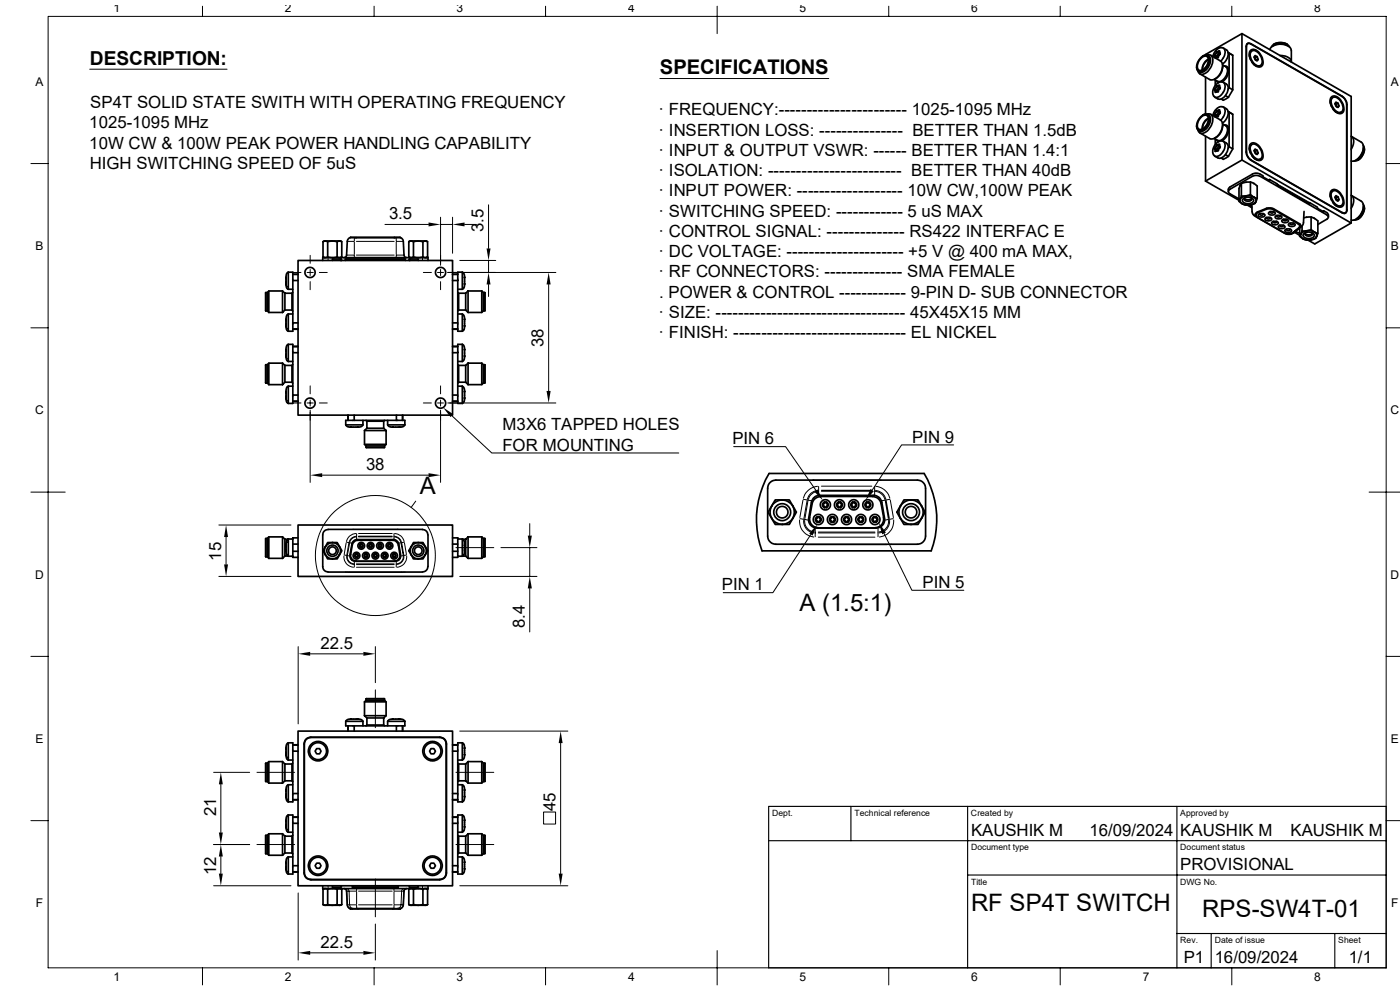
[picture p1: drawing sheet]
<svg xmlns="http://www.w3.org/2000/svg" width="420mm" height="297mm" viewBox="0 0 420 297" stroke-linecap="round" stroke-linejoin="round" font-family="sans-serif">
<defs><g id="words">
<g font-size="7.2">
<text x="125.9" y="147.9">A</text>
<text x="239.8" y="183">A (1.5:1)</text>
<text x="291.3" y="273.1">RF SP4T SWITCH</text>
<text x="360.7" y="274.9">RPS-SW4T-01</text>
</g>
<text font-size="6.1" x="197.9" y="22.3">SPECIFICATIONS</text>
<text font-size="5.8" x="26.9" y="19.6">DESCRIPTION:</text>
<g font-size="5">
<text x="27.1" y="32.5">SP4T SOLID STATE SWITH WITH OPERATING FREQUENCY</text>
<text x="197.6" y="34.6">· FREQUENCY:----------------------- 1025-1095 MHz</text>
<text x="26.8" y="38.5">1025-1095 MHz</text>
<text x="197.6" y="40.6">· INSERTION LOSS: --------------- BETTER THAN 1.5dB</text>
<text x="26.8" y="44.6">10W CW &amp; 100W PEAK POWER HANDLING CAPABILITY</text>
<text x="197.6" y="46.7">· INPUT &amp; OUTPUT VSWR: ------ BETTER THAN 1.4:1</text>
<text x="26.9" y="50.6">HIGH SWITCHING SPEED OF 5uS</text>
<text x="197.6" y="52.8">· ISOLATION: ------------------------ BETTER THAN 40dB</text>
<text x="197.6" y="58.8">· INPUT POWER: ------------------- 10W CW,100W PEAK</text>
<text x="116.7" y="65.7">3.5</text>
<text x="197.6" y="64.9">· SWITCHING SPEED: ------------ 5 uS MAX</text>
<text x="145.1" y="69.6" transform="rotate(-90 145.1 69.6)">3.5</text>
<text x="197.6" y="71">· CONTROL SIGNAL: -------------- RS422 INTERFAC E</text>
<text x="197.6" y="77">· DC VOLTAGE: --------------------- +5 V @ 400 mA MAX,</text>
<text x="197.6" y="83.1">· RF CONNECTORS: -------------- SMA FEMALE</text>
<text x="197.7" y="89.2">. POWER &amp; CONTROL ------------ 9-PIN D- SUB CONNECTOR</text>
<text x="197.6" y="95.3">· SIZE: ---------------------------------- 45X45X15 MM</text>
<text x="197.6" y="101.3">· FINISH: ------------------------------- EL NICKEL</text>
<text x="163.1" y="104" transform="rotate(-90 163.1 104)">38</text>
<text x="150.7" y="129">M3X6 TAPPED HOLES</text>
<text x="150.7" y="135">FOR MOUNTING</text>
<text x="219.7" y="133.1">PIN 6</text>
<text x="273.7" y="132.6">PIN 9</text>
<text x="109.8" y="140.9">38</text>
<text x="66.3" y="168" transform="rotate(-90 66.3 168)">15</text>
<text x="216.6" y="176.9">PIN 1</text>
<text x="276.8" y="176.2">PIN 5</text>
<text x="157.4" y="188.2" transform="rotate(-90 157.4 188.2)">8.4</text>
<text x="96.1" y="194.4">22.5</text>
<text x="64.8" y="244.7" transform="rotate(-90 64.8 244.7)">21</text>
<text x="166.7" y="243" transform="rotate(-90 166.7 243)">45</text>
<text x="291.3" y="250.4">KAUSHIK M</text>
<text x="326.9" y="250.4">16/09/2024</text>
<text x="354.1" y="250.4">KAUSHIK M</text>
<text x="387.1" y="250.4">KAUSHIK M</text>
<text x="64.8" y="262.2" transform="rotate(-90 64.8 262.2)">12</text>
<text x="354.1" y="260.7">PROVISIONAL</text>
<text x="96.1" y="284.1">22.5</text>
<text x="355.1" y="288.7">P1</text>
<text x="364.4" y="288.5">16/09/2024</text>
<text x="404.6" y="288.7">1/1</text>
</g>
<g font-size="3.6">
<text x="34" y="3.6">1</text>
<text x="85.5" y="3.6">2</text>
<text x="136.9" y="3.6">3</text>
<text x="188.4" y="3.6">4</text>
<text x="239.9" y="3.6">5</text>
<text x="291.3" y="3.6">6</text>
<text x="342.8" y="3.6">7</text>
<text x="394.3" y="3.6">8</text>
<text x="10.7" y="25.7">A</text>
<text x="417.2" y="25.7">A</text>
<text x="10.7" y="74.9">B</text>
<text x="417.2" y="74.9">B</text>
<text x="10.5" y="124.2">C</text>
<text x="417.1" y="124.2">C</text>
<text x="10.5" y="173.4">D</text>
<text x="417.1" y="173.4">D</text>
<text x="10.7" y="222.6">E</text>
<text x="417.2" y="222.6">E</text>
<text x="10.8" y="271.9">F</text>
<text x="417.3" y="271.9">F</text>
<text x="34" y="293.9">1</text>
<text x="85.5" y="293.9">2</text>
<text x="136.9" y="293.9">3</text>
<text x="188.4" y="293.9">4</text>
<text x="239.9" y="293.9">5</text>
<text x="291.3" y="293.9">6</text>
<text x="342.8" y="293.9">7</text>
<text x="394.3" y="293.9">8</text>
</g>
<g font-size="2.6">
<text x="231.6" y="244.6">Dept.</text>
<text x="256.3" y="244.6">Technical reference</text>
<text x="291.3" y="244.6">Created by</text>
<text x="354.1" y="244.6">Approved by</text>
<text x="291.3" y="254.8">Document type</text>
<text x="354.1" y="254.8">Document status</text>
<text x="291.3" y="265.1">Title</text>
<text x="354.1" y="265.1">DWG No.</text>
<text x="354.1" y="282.7">Rev.</text>
<text x="364.4" y="282.7">Date of issue</text>
<text x="401.4" y="282.7">Sheet</text>
</g>
</g></defs>
<g fill="none" stroke="#000" stroke-width=".51">
<path d="M360.2 17.6a1.21 1.21 0 0 1 1.2-.8 1.21 1.21 0 0 1 1.1 .9 3.2 3.2 0 0 1-2.6 3.4 2.08 2.08 0 0 1 0-3.2zM360.3 17.3a1.32 1.32 0 0 1 1.2-.8 1.32 1.32 0 0 1 1.2 .9 3.6 3.6 0 0 1-2.9 4 2.19 2.19 0 0 1-.1-3.4zM360.8 16.8h.1M360.9 16.8a1.21 1.21 0 0 1 1.5-.1 1.21 1.21 0 0 1 .5 1.3 3.9 3.9 0 0 1-2.9 3.5l-.7-.4-.3-.9M361.7 16.5l10.9-6.4v37.9M362 16.5a1.56 1.56 0 0 1 1.7 .6 1.56 1.56 0 0 1 .1 1.7 3.8 3.8 0 0 1-3.7 3.4l-.5-.4-.2-.6M362.3 16.6a2.24 2.24 0 0 1 .3 3.3 2.18 2.18 0 0 1-3.1 1.5M362.5 17.9a3.2 3.2 0 0 0-1.7 3M362.5 17.7a3.5 3.5 0 0 0-1.9 3.3M363.2 16.6l2.9 1.6a3.1 3.1 0 0 1-.3 4.2 2.52 2.52 0 0 1-2.9 1.4l-2.9-1.7M363.9 17l.7-1.7 .9-.8a1.28 1.28 0 0 1 1.4-.1 1.28 1.28 0 0 1 .6 1.3 4.3 4.3 0 0 1-1.3 2.6M364.5 17.4l.1-.6-.2-.3 .3-.4 .2-.6h.5l.4-.3v.7l.3 .3-.5 .4-.2 .6-.4-.1-.4 .3"/>
<path d="M364.5 16.7l.7 .4M365.1 16.6l-.2 .3M365.1 17.1l.3 .1M365.3 15.5l.5 .3M365.6 15.8l-.5 .8M365.9 15.9l.2 .1M366.7 19.4l1 .6M366.8 19.7a4 4 0 0 1-1.8 3.7M367 14.4a1.88 1.88 0 0 1 1.4 1.3 3.8 3.8 0 0 1-1.7 3.5M367.3 19.8a1.22 1.22 0 0 1 1.3 1.7 4 4 0 0 1-2 3M368.4 15.7l1.4 .9v10.3l-1.3 2.3M368.4 15.8l.3 .1v10.4l-.3 .5"/>
<path d="M368.7 15.9l1.1 .7M372.6 10.1l32.7 18.8v37.9l-10.9 6.3-2-1.1M373.9 14v31.6M373.9 14a.81 .81 0 0 1 .4-.9 .81 .81 0 0 1 1 .1l27.3 15.8a3.2 3.2 0 0 1 1.4 2.3v31.6a.81 .81 0 0 1-.4 .9 .81 .81 0 0 1-1-.1M374.3 13.1l-.3 .2M374.8 16.5v.4M375.2 15.1a2.06 2.06 0 0 1 3 1.3 3.1 3.1 0 0 1 .3 3.4 2.06 2.06 0 0 1-3-1.3 3.1 3.1 0 0 1-.3-3.4zM375.4 15.4a1.89 1.89 0 0 1 2.7 1.3 1.94 1.94 0 0 1-.3 3 3.2 3.2 0 0 1-2.4-4.3zM375.5 18.5a2.03 2.03 0 0 0 2.4 1.2M375.5 15.2a1.9 1.9 0 0 0-.3 2.7M376.3 19.4l.3 .2M376.5 16.6l.6 .4 .3 .8-.3 .4-.6-.3-.3-.8z"/>
<path d="M376.6 17.3l.3 .8M377.1 17l-.5 .3-.4-.2M377.4 17.8l-.5 .3M378.1 19.7l-.1 .1M380.9 14.9a4 4 0 0 1 5.4-1.2l.7 .5 .3 .6 .1 3.7M381.4 14.1a3.6 3.6 0 0 1 4.8-.8l.6 .8M381.8 13.8a4.3 4.3 0 0 1 4.7 0M382.2 13.3a4.1 4.1 0 0 1 3.9 0M383.9 16.6a2.84 2.84 0 0 1 3.4 2M359 20.1h.1M360.2 35.3a1.21 1.21 0 0 1 1.2-.8 1.21 1.21 0 0 1 1.1 .8 3.2 3.2 0 0 1-2.6 3.5 2.08 2.08 0 0 1 0-3.2zM360.3 35a1.32 1.32 0 0 1 1.2-.8 1.32 1.32 0 0 1 1.2 .9 3.6 3.6 0 0 1-2.9 4 2.19 2.19 0 0 1-.1-3.4z"/>
<path d="M360.9 34.4l-.1 .1M360.9 34.4a1.21 1.21 0 0 1 1.5-.1 1.21 1.21 0 0 1 .5 1.3 3.9 3.9 0 0 1-2.9 3.6l-.7-.4-.3-1.1M361.7 23.1v11.1M362 34.2a1.56 1.56 0 0 1 1.7 .6 1.56 1.56 0 0 1 .1 1.7 3.8 3.8 0 0 1-3.7 3.4l-.5-.4-.2-.6M362.3 34.3l.3 .2M362.5 35.6a3.2 3.2 0 0 0-1.7 3M362.5 35.4a3.5 3.5 0 0 0-1.9 3.3M362.6 34.5a2.83 2.83 0 0 1-.6 3.9 1.79 1.79 0 0 1-2.5 .7M363.2 34.2l2.9 1.7a3.1 3.1 0 0 1-.3 4.2 2.52 2.52 0 0 1-2.9 1.4l-2.9-1.7M363.9 34.6l.5-1.4 1.1-1a1.28 1.28 0 0 1 1.4-.1 1.28 1.28 0 0 1 .6 1.3 4.3 4.3 0 0 1-1.3 2.6M364.4 29.1l1 .6M364.5 35.1l.1-.6-.2-.3 .5-1 1-.3-.1 .7 .3 .1-.1 .3-.4 .2-.2 .7-.4-.1-.4 .3"/>
<path d="M364.5 27l.7 .4M364.5 34.4l.7 .4M364.6 24v1.6M364.8 24.1l.7 .7M365 25.2l.5-.4a1.28 1.28 0 0 1 1.9 .4 3.4 3.4 0 0 1-2.6 4 1.34 1.34 0 0 1-1-1.5l.3-1.3zM365 25.8h.4l.5-.3-.1 .7 .3 .3-.5 .3-.2 .7-.4-.1-.4 .3v-.6l-.2-.3zM365 23.4l-.5 .3M365.1 26.9l-.2 .3M365.1 34.3l-.2 .3M365.1 27.4l.3 .1M365.1 34.8l.3 .1M365.3 25.8l.5 .3"/>
<path d="M365.3 33.2l.5 .3M365.4 26.4l-.3 .5M365.4 33.8l-.3 .5M365.6 26l-.2 .3M365.6 33.4l-.2 .3M365.9 26.2l.2 .1M365.9 33.6l.2 .1M366.7 37.1l1 .6M366.7 38a4.1 4.1 0 0 1-1.7 3.1M366.8 37.4v.6M367 24.6a1.99 1.99 0 0 1 1.4 1.4 3.4 3.4 0 0 1-2.7 3.7l-.3-.1M367 32a1.99 1.99 0 0 1 1.4 1.4 3.8 3.8 0 0 1-1.7 3.5"/>
<path d="M367.3 37.5a1.22 1.22 0 0 1 1.3 1.7 4 4 0 0 1-2 3M367.6 28.7l.9 .5M367.7 20a2.6 2.6 0 0 1-.5 3.7l-1.4 .8-1.6-.7M367.7 37.7a2.6 2.6 0 0 1-.5 3.7l-1.4 .8-1.6-.7M368.5 29.2l-1.5 .9-.6-.4M368.7 26.3l1.1 .6M368.7 33.6l1.1 .6M399.1 30.5v.4M399.4 29.1a2.06 2.06 0 0 1 3 1.3 3.1 3.1 0 0 1 .4 3.3 2.06 2.06 0 0 1-3-1.2 3.1 3.1 0 0 1-.4-3.4zM399.6 29.4a1.89 1.89 0 0 1 2.8 1.3 1.94 1.94 0 0 1-.3 3 3.2 3.2 0 0 1-2.5-4.3zM399.8 29.2a1.9 1.9 0 0 0-.3 2.7M399.8 32.5a2.03 2.03 0 0 0 2.4 1.2"/>
<path d="M400.6 33.4l.3 .2M400.8 30.6l.6 .3 .3 .8-.3 .5-.6-.3-.3-.9zM400.8 31.3l.3 .7M401.4 30.9l-.6 .4-.3-.2M401.7 31.8l-.5 .3M402.4 33.7h-.2M402.6 28.8l-27.3-15.7a.87 .87 0 0 0-1.1-.1 .87 .87 0 0 0-.4 1v31.6a3.1 3.1 0 0 0 1.5 2.4l27.3 15.7a.85 .85 0 0 0 1.1 .2 .85 .85 0 0 0 .4-1v-31.5a3.1 3.1 0 0 0-1.5-2.5M361.7 54.3l10.9-6.3 32.7 18.8M361.7 54.3l10 5.7M361.7 40.8v13.5M364.5 44.7l.7 .4M364.6 41.7v1.6"/>
<path d="M364.8 41.8l.7 .7M365 42.9l.5-.4a1.35 1.35 0 0 1 1.9 .4 3.4 3.4 0 0 1-2.6 4 1.39 1.39 0 0 1-1-1.6l.3-1.1zM365 41.1l-.5 .3M365 43.4l.4 .1 .5-.3-.1 .6 .3 .4-.5 .4-.2 .6-.4-.2-.4 .4v-.6l-.2-.4zM365.1 45.1l.3 .1M365.3 43.5l.5 .3M365.4 44l-.5 .9M365.6 43.7l-.2 .3M365.9 43.9l.2 .1M367 42.3a1.99 1.99 0 0 1 1.4 1.4 3.4 3.4 0 0 1-2.7 3.7l-1.3-.6M367.6 46.4l.9 .5M368.4 44.4l.3-.4v-10.4l-.3-.2 1.4 .8v10.4l-1.3 2.3"/>
<path d="M368.5 56.7v.7M368.5 46.9l-1.5 .9-.6-.4M368.7 44l1.1 .6M372 59.7l-.1 .2a.49 .49 0 0 0-.2 .5 .49 .49 0 0 0 .5 .3l.5 .3M372 59.6v.1M372.4 55l-.7 1.5v3.8M372.4 58.7h1.4M372.4 58.7l-.4 1M372.4 55v3.7M373 59.5a2.24 2.24 0 0 1 3.1 .4 1.92 1.92 0 0 1-3.1 .7l-.3-.4zM373.3 59.4a1.53 1.53 0 0 0 2.2 0M373.4 59.3a.74 .74 0 0 0 .1 .9 .74 .74 0 0 0 .9 .1 .74 .74 0 0 0 .9-.1 .74 .74 0 0 0 .1-.9"/>
<path d="M373.8 58.7a1.54 1.54 0 0 0-1.7 1.8l.6 .5M373.8 58.7h.1M373.8 54.6h.1M373.8 54.6l-1.4 .4M373.8 58.7l.5-.1a.91 .91 0 0 1 1.4 .2l.4 .3M373.8 58.7h1.2l1.1 .4M373.9 45.6a3.2 3.2 0 0 0 1.4 2.3M374.8 44.5v.5M375.1 54.6v3.7M375.1 54.6l1 .4M375.1 54.6h-1.3M375.2 43.1a2.06 2.06 0 0 1 3 1.3 3.1 3.1 0 0 1 .3 3.4 2.06 2.06 0 0 1-3-1.3 3.1 3.1 0 0 1-.3-3.4z"/>
<path d="M375.3 48l27.3 15.8M375.4 43.4a1.89 1.89 0 0 1 2.7 1.3 1.94 1.94 0 0 1-.3 3.1 3.2 3.2 0 0 1-2.4-4.4zM375.4 43.4a1.97 1.97 0 0 0-.2 2.6M375.5 46.6a2.03 2.03 0 0 0 2.4 1.2M375.5 43.3h-.1M375.7 52.2a2.7 2.7 0 0 1 2.3 0M375.7 52.2l-6.7 3.8-.5 .7M376.1 55l1 .8v3.7M376.1 59.1l.6 .6v.7M376.1 54.9v.1M376.1 59v.1M376.1 59.1l.3 .1a.48 .48 0 0 1 .6 .2 .48 .48 0 0 1-.1 .6l-.5 1-1.3 .4"/>
<path d="M376.3 47.5l.3 .2M376.5 44.7l.6 .3 .3 .8-.3 .5-.6-.4-.3-.8zM376.6 45.4l.3 .7 .5-.3M377.1 45l-.5 .4-.4-.2M378 52.8a2.7 2.7 0 0 0-2.3 0l-6.7 3.9a.73 .73 0 0 0-.5 .7 .73 .73 0 0 0 .5 .7l2.7 1.5M378 52.8l20 11.6a.73 .73 0 0 1 .5 .7 .73 .73 0 0 1-.5 .6M378 52.2l.9 .5v.3l1.9 1.1v-.3l2.4 1.3v.4l9.7 5.6v-.4l2.3 1.4v.3l1.9 1.1v-.3l.9 .5 .5 .7M378.1 47.7l-.1 .1M380.8 53.8l-.3 .2M383.2 55.5l9.7 5.6M399.1 58.5v.4M399.4 57.1a2.06 2.06 0 0 1 3 1.3 3.1 3.1 0 0 1 .4 3.4 2.06 2.06 0 0 1-3-1.3 3.1 3.1 0 0 1-.4-3.4z"/>
<path d="M399.6 57.4a1.97 1.97 0 0 0-.1 2.6M399.6 57.4a1.89 1.89 0 0 1 2.8 1.3 1.94 1.94 0 0 1-.3 3 3.2 3.2 0 0 1-2.5-4.3zM399.8 57.2l-.2 .1M400.8 58.6l.6 .4 .3 .8-.3 .5-.6-.4-.3-.8zM400.8 59.4l.3 .7M401.4 59l-.6 .4-.3-.3M401.7 59.8l-.5 .3M405.3 40.9a2.78 2.78 0 0 1 0 3.8M405.3 58.5a2.78 2.78 0 0 1 0 3.9M405.4 40.9l2.9 1.7a3 3 0 0 1-.1 4 2.86 2.86 0 0 1-2.9 1.7M405.4 58.6l2.9 1.7a3 3 0 0 1-.1 4 2.86 2.86 0 0 1-2.9 1.7M408.9 43.6a3.5 3.5 0 0 1-2.7 4.7"/>
<path d="M409 44.1a4.5 4.5 0 0 1-2.2 3.9M409.3 44.6a4.2 4.2 0 0 1-1.9 3.4M89.4 78.1h46.4v46.3h-46.4zM96.8 78.1v-.9h31.6v.9M96.9 77l.7 .2M96.9 72.4v4.6M96.9 77l.4 .2M97.6 72.2h4.3M97.6 72.2l-.7 .2M97.6 72.2l.7 .2 1.4-.2M98.3 77l1.4 .2M98.3 72.4v4.6"/>
<path d="M98.3 77l-.7 .2M99.7 72.2l1.3 .2 .8-.2M101.1 72.4v4.6M101.1 77l-1.4 .2M101.9 72.2l.6 .2M101.9 72.2l.6 .2v4.6M102.2 77.6h.2v.5v-.5h-2.7v.5M102.2 77.6v.5M102.5 77l-.3 .2M102.5 77l-.7 .2-.7-.2M103.6 78.1v-.5h18v.5M105 71.2l-.4 .3-.4 .6-.3 4.6-.4 .4-.3 .1"/>
<path d="M105.2 71.2h14.9M120.1 71.2l.5 .3 .3 .6 .3 4.6 .4 .4 .4 .1M120.2 71.2h-15.2M121.6 77.6h-18M122.6 72.4v4.6M122.6 77l.4 .2M122.6 77l.7 .2M122.8 78.1v-.5h2.7v.5M122.9 78.1l-.1-.5h.2v.5M123.3 72.2l-.7 .2M123.3 72.2h4.3M123.4 72.2l.6 .2 1.4-.2"/>
<path d="M124 77l-.6 .2M124 72.4v4.6M124 77l1.4 .2M125.5 72.2l1.3 .2 .8-.2M126.9 72.4v4.6M126.9 77l-1.4 .2M127.6 72.2l.7 .2v4.6M127.6 72.2l.7 .2M128.3 77l-.7 .2-.7-.2M128.3 77l-.4 .2M372.7 61v.1M372.7 61.1l1 .4 1.3-.1"/>
<path d="M372.7 61.1l1.1 .3h1.2M374.2 61.5l1.4 .8M374.9 61.5l.6 .3M375 61.4h.1M375.5 61.3l.2 2.5 .5 .8 9.2 5.3 .9 .3h.9l.9-.4 2.6-2.1 .3-.9 .2-3.4M376.6 64.2l.2 .5M376.7 60.5l-.3 .4-1.4 .5M376.9 64.9l-.3-.7 .4-.6 3.1-1.2h1.4l8.5 4.8 .1 .7-2.2 1.9-.8 .3h-.9M377.7 64.1a1.27 1.27 0 0 1 1.8 .5 1.22 1.22 0 0 1-2.1-.2zM378 64a.51 .51 0 0 0 .5 .5 .51 .51 0 0 0 .5-.5M379.7 65.3a1.27 1.27 0 0 1 1.8 .4 1.22 1.22 0 0 1-2-.1zM380 65.2a.51 .51 0 0 0 .5 .5 .51 .51 0 0 0 .5-.5"/>
<path d="M380.8 63.5a1.27 1.27 0 0 1 1.8 .5 1.22 1.22 0 0 1-2.1-.2zM381 63.4a.51 .51 0 0 0 .6 .5 .51 .51 0 0 0 .5-.5M381.7 66.5a1.27 1.27 0 0 1 1.8 .4 1.22 1.22 0 0 1-2-.1zM382 66.3a.51 .51 0 0 0 .5 .5 .51 .51 0 0 0 .5-.5M382.8 64.7a1.27 1.27 0 0 1 1.8 .5 1.22 1.22 0 0 1-2.1-.2zM383 64.6a.51 .51 0 0 0 .5 .5 .51 .51 0 0 0 .5-.5M383.7 67.6a1.27 1.27 0 0 1 1.8 .5 1.22 1.22 0 0 1-2-.2zM384 67.4a.51 .51 0 0 0 .5 .5 .51 .51 0 0 0 .5-.5M384.8 65.8a1.27 1.27 0 0 1 1.7 .5 1.22 1.22 0 0 1-2-.2zM385 65.7a.51 .51 0 0 0 .5 .5 .51 .51 0 0 0 .5-.5M385.7 68.7a1.27 1.27 0 0 1 1.8 .5 1.22 1.22 0 0 1-2.1-.2zM386 68.6a.51 .51 0 0 0 .5 .5 .51 .51 0 0 0 .5-.5"/>
<path d="M386.8 67a1.27 1.27 0 0 1 1.7 .4 1.22 1.22 0 0 1-2-.1zM387 66.8a.51 .51 0 0 0 .5 .6 .51 .51 0 0 0 .5-.6M388.3 69.6l1.6 .9M388.6 69.4l1.3 .4M389.4 67.1a.68 .68 0 0 1 .5 .5 .68 .68 0 0 1-.3 .7M389.4 67.1l-7.3-4.2a2.79 2.79 0 0 0-2.3-.2l-2.3 1a.79 .79 0 0 0-.7 .6 .79 .79 0 0 0 .5 .9l8 4.6a2.64 2.64 0 0 0 2.7-.1l1.6-1.3M389.9 68.3v2.5M390.1 67.4l-.2 .6M390.1 67.5l-.1 .2M390.2 70.1v.1M390.2 70.2l-.1 .2a.37 .37 0 0 0-.2 .4 .37 .37 0 0 0 .4 .3l.6 .4M390.3 70.2v.7l.6 .6"/>
<path d="M390.6 67.7v1.5M390.6 69.2l-.4 1M390.9 71.5h.1M391.2 70a2.24 2.24 0 0 1 3.1 .4 1.92 1.92 0 0 1-3.1 .7l-.3-.4zM391.5 69.9a1.53 1.53 0 0 0 2.2 0M391.6 69.7a.74 .74 0 0 0 .1 .9 .74 .74 0 0 0 .9 .2 .74 .74 0 0 0 .9-.2 .74 .74 0 0 0 .1-.9M392 69.2l-1.4 .5-.3 .4M392 69.2h.1M392 69.2h-1.4M392 69.2h1.2l1.1 .3M392 69.2l.5-.1a1.33 1.33 0 0 1 1.8 .5M393.3 65.1l-2.2 .2"/>
<path d="M393.3 65.1l1 .3M393.3 65.1v3.7M394.3 69.6l.6 .5v.8M394.3 65.4v.1M394.3 69.5v.1M394.3 65.5l1.1 .7v3.7M394.3 69.6l.4 .1a.46 .46 0 0 1 .6 .2 .46 .46 0 0 1-.2 .6l-.1 .4M394.9 70.9a3.3 3.3 0 0 1-4 .6M395 70.9h.1M395 70.9l-.4 .6-1.3 .4-1.3 .1-1.1-.5M397.1 63.2l-.3 .1M398 65.7l-2.6 1.6"/>
<path d="M398.5 64.4v.7M399.8 60.6a2.03 2.03 0 0 0 2.4 1.2M400.6 61.5l.3 .2M402.4 61.7l-.2 .1M403.6 63.8l-.3 .2M408.9 61.3a3.5 3.5 0 0 1-2.7 4.7M409 61.8v.3M409 62.1a4.7 4.7 0 0 1-2.2 3.6M409.3 62.4a4.4 4.4 0 0 1-1.9 3.3M79.8 93.2h.4l.4 .4M79.8 87.7v5.5M80.2 87.7l-.5 .1 .1 5.4"/>
<path d="M80.2 87.7v5.5M80.6 87.2v6.4M80.6 93.6h4.2M84.8 87.2v6.4M84.8 87.2h-4.2l-.4 .5M84.8 87.2l.7 .7M85.5 92.9h2.1l.2 .3M85.5 87.9v5M85.5 87.9h2.1M85.5 92.9l-.7 .7M85.8 95.8v.4M85.8 96.2v1"/>
<path d="M85.8 96.7v.5M85.8 97.8l.1 .9 .6 .6M85.8 83.3v.3M85.8 83.2v.4M85.8 83.6v1.1M85.8 84.1v.6M85.8 85.2l.1 .9 .6 .6M85.8 83.6h.1M85.8 84.6v.1M85.8 96.1v.1M85.8 97.2h.1M85.8 97.2v.7v-.4"/>
<path d="M85.8 84.7v.6v-.4M86.5 94.1l-.6 .6-.1 1.5M86.5 81.6l-.6 .5-.1 1.1M86.5 81.6h1.3v15.2M86.5 94.1h1.3M86.5 86.7h1.3M86.5 94.1v5.2M86.5 81.6v5.1M87.6 87.9v5M87.8 96.8v2.5h-1.3M87.8 98.6h1.6M87.8 96.8h1.6"/>
<path d="M87.8 84.1h1.6M87.8 82.3h1.6M87.8 98.7h1.6M87.8 82.2h1.6M87.8 87.6l-.2 .3M135.8 96.8h1.5M135.8 84.1h1.5M135.8 82.3h1.5M135.8 98.6h1.5M135.8 98.7h1.5M135.8 82.2h1.5M137.3 94.1h1.4"/>
<path d="M137.3 86.7h1.4M137.3 84.1v15.2h1.4M137.3 87.6l.3 .3h2.1M137.6 87.9v5M137.6 92.9l-.3 .3M137.6 92.9h2.1M138.7 81.6h-1.4v2.5M138.7 94.1l.5 .6 .2 1.1M138.7 81.6l.6 .7 .1 1M138.7 94.1v5.2M138.7 81.6v5.1M139.4 83.2v.1"/>
<path d="M139.4 85h.1M139.4 95.8h.1M139.4 97.5v.1M139.4 97.6l-.1 1-.6 .7M139.4 95.8v-.2v2.2v-.2M139.4 85l-.1 1-.6 .7M139.4 83.3v-.3v2.3v-.3M139.7 87.9v5M139.7 92.9l.7 .7M140.4 87.2v6.4M140.4 87.2l-.7 .7M140.4 87.2h4.1"/>
<path d="M144.5 87.2v6.4M144.5 87.2l.5 .5h.4M145 87.7v5.5M145 93.2l-.5 .4h-4.1M145.4 87.7v5.5M145.4 87.7l.1 5.4-.5 .1M79.8 114.8h.4l.4 .5M79.8 109.3v5.5M80.2 109.3l-.5 .1 .1 5.4M80.2 109.3v5.5M80.6 108.8v6.5M80.6 115.3h4.2"/>
<path d="M84.8 108.8v6.5M84.8 108.8h-4.2l-.4 .5M84.8 108.8l.7 .7M85.5 114.6h2.1l.2 .3M85.5 109.5v5.1M85.5 109.5h2.1M85.5 114.6l-.7 .7M85.8 117.5v.3M85.8 117.4v.4M85.8 117.8v1.1M85.8 118.3v.6M85.8 119.4l.1 1 .6 .5"/>
<path d="M85.8 105.2v1.1M85.8 105.7v.6M85.8 106.8l.1 1 .6 .5M85.8 104.9h.1M85.8 105.2h.1M85.8 106.3h.1M85.8 106.6h.1M85.8 117.8h.1M85.8 118.8v.1M85.8 119.1h.1M85.8 118.9v.6v-.4M85.8 104.9v.3"/>
<path d="M85.8 106.3v.7v-.4M86.5 115.7l-.6 .6-.1 1.1M86.5 103.2l-.6 .6-.1 1.4M86.5 103.2h1.3v15.2M86.5 115.7h1.3M86.5 108.3h1.3M86.5 115.7v5.2M86.5 103.2v5.1M87.6 109.5v5.1M87.8 118.4v2.5h-1.3M87.8 118.4h1.6M87.8 105.7h1.6"/>
<path d="M87.8 103.9h1.6M87.8 103.8h1.6M87.8 109.3l-.2 .2M135.8 118.4h1.5M135.8 105.7h1.5M135.8 103.9h1.5M135.8 103.8h1.5M137.3 115.7h1.4M137.3 108.3h1.4M137.3 105.7v15.2h1.4M137.3 109.3l.3 .2h2.1M137.6 109.5v5.1"/>
<path d="M137.6 114.6l-.3 .3M137.6 114.6h2.1M138.7 103.2h-1.4v2.5M138.7 115.7l.5 .6 .2 1.2M138.7 103.2l.6 .7 .1 1M138.7 115.7v5.2M138.7 103.2v5.1M139.4 104.9h.1M139.4 106.6h.1M139.4 117.4v.1M139.4 119.2h.1M139.4 119.2l-.1 1-.6 .7"/>
<path d="M139.4 117.5v-.3v2.3v-.3M139.4 106.6l-.1 1.1-.6 .6M139.4 104.9v-.3v2.3v-.3M139.7 109.5v5.1M139.7 114.6l.7 .7M140.4 108.8v6.5M140.4 108.8l-.7 .7M140.4 108.8h4.1M144.5 108.8v6.5M144.5 108.8l.5 .5h.4M145 109.3v5.5M145 114.8l-.5 .5h-4.1"/>
<path d="M145.4 109.3v5.5M145.4 109.3l.1 5.4-.5 .1M87.8 120.2h1.6M87.8 120.3h1.6M103.7 127.3l.6 .6 1.2 .1M103.7 127.3h5.2M104.4 124.4v1.6M105.5 128h-.3h2.2h-.2M105.5 128h.1M106.3 124.4v1.6M107.2 128h.1M108.9 127.3l-.4 .5-1.3 .2"/>
<path d="M108.9 126v1.3M109.3 129h6.5M109.3 129v4.2l.5 .4M109.3 133.2h6.5M109.8 134.1h5.6M109.8 133.6l.1 .6 5.5-.1M109.8 126l.3 .2M109.8 133.6h5.6M110.1 126.2h5M110.1 126.2v2.2M110.1 128.4l-.8 .6M110.1 128.4h5"/>
<path d="M115.1 128.4l.7 .6M115.4 126l-.3 .2v2.2M115.8 129v4.2M115.8 133.2l-.4 .4v.5M116.3 127.3l.4 .5 1.3 .2M116.3 127.3h5.2M116.3 126v1.3M118 128h-.2h2.2h-.3M118 128h.1M118.9 126h-15.2v1.3M118.9 126h2.6v1.3M118.9 124.4v1.6"/>
<path d="M119.7 128h.1M120.7 124.4v1.6M120.8 124.4v1.6M121.5 127.3l-.6 .6-1.2 .1M135.8 120.2h1.5M135.8 120.3h1.5M89.4 157.4h46.4v15.4h-46.4zM230.7 141.9h46.5a27.1 27.1 0 0 1 2.2 23.2h-50.8a27 27 0 0 1 2.1-23.2zM231 144.6l.6-.5 1.1-.2h42.5a2.46 2.46 0 0 1 2.5 2.4v14.4a2.46 2.46 0 0 1-2.5 2.4h-42.5a2.46 2.46 0 0 1-2.4-2.4v-14.4l.2-1.1zM231.5 151.7a3.6 3.6 0 0 0 0 3.6M231.5 155.4a3.8 3.8 0 0 0 3.1 1.7M231.5 155.4l.4 .7a1.25 1.25 0 0 0 1.7 1.1h1.1"/>
<path d="M231.5 151.6l-.4 .8a1.26 1.26 0 0 0-.1 2.1l.5 .9M234.6 149.9a3.8 3.8 0 0 0-3.1 1.7M234.7 157.2h.1M234.7 149.8h.1M234.7 149.8h-.8a1.37 1.37 0 0 0-2 1.1l-.4 .7M234.7 149.9a3.8 3.8 0 0 1 3.1 1.7M234.7 149.8h.8a1.37 1.37 0 0 1 1.9 1.1l.4 .7M237.8 155.4a3.8 3.8 0 0 1-3.1 1.7M237.8 155.4l-.4 .6a1.35 1.35 0 0 1-1.8 1.2h-.9M237.8 151.6l.5 .8a1.26 1.26 0 0 1 .1 2.1l-.6 .9M237.8 151.7a3.6 3.6 0 0 1 0 3.6M242.9 155.1a2.64 2.64 0 0 0 2.5 3.1h17.1a2.58 2.58 0 0 0 2.5-3.1"/>
<path d="M244 149.4l.7-.6 1-.3 17.2 .1 1.1 .8 .5 .8 .9 5.2-.1 1.2-1.1 1.3-1.6 .4h-17.2l-1.2-.2-1.2-.9-.4-1.1 .8-5.6zM245.1 154.9h.1M245.2 154.9v.2a.95 .95 0 0 0 0 1.4M245.2 156.5h-.1M245.2 154.9h.1M245.2 156.5h.1M245.8 154.9l-.1 .3a.86 .86 0 0 1 .1 1.2v.1M245.8 156.5h.1M245.8 154.9h.1M246.2 148.8h15.6M246.2 148.8a2.57 2.57 0 0 0-2.6 2.2l-.7 4.2M247.2 150.5h.2"/>
<path d="M247.2 152.1h.2M247.4 150.5v.2a.89 .89 0 0 0 0 1.3v.1M247.4 150.5h.1M247.4 152.1h.1M247.9 150.5v.2a.75 .75 0 0 1 0 1.1v.3M247.9 152.1h.1M247.9 150.5h.1M248 150.5h-.1M249.3 154.9h.2M249.5 154.9v.2a.95 .95 0 0 0 0 1.4M249.5 156.5h-.2M249.5 154.9h.1"/>
<path d="M249.5 156.5h.1M250 155.2l.3 .5-.3 .6M250 156.3v.2M250 156.5h.1M250 154.9h.1M250 154.9v.3M251.5 150.5h.1M251.5 152.1h.1M251.6 150.5v.2a.89 .89 0 0 0 0 1.3v.1M251.6 150.5h.1M251.6 152.1h.1M252.1 150.7l.3 .6-.3 .5"/>
<path d="M252.1 150.5v.2M252.1 151.8v.3M252.1 152.1h.2M252.1 150.5h.1M252.1 152.1h.1M252.3 150.5h-.2M253.6 154.9h.1M253.7 154.9v.2a.95 .95 0 0 0 0 1.4M253.7 156.5h-.1M253.7 154.9h.1M253.7 156.5h.1M254.3 154.9l-.1 .3a.86 .86 0 0 1 .1 1.2v.1"/>
<path d="M254.3 156.5h.1M254.3 154.9h.1M255.7 150.5h.1M255.7 152.1h.1M255.8 150.5v.2M255.8 151.8v.3M255.8 150.5h.1M255.8 152.1h.1M255.9 150.7l-.4 .6 .4 .5M256.4 150.5v.2a.89 .89 0 0 1 0 1.3v.1M256.4 152.1h.1M256.4 150.5h.1"/>
<path d="M256.5 150.5h-.1M257.8 154.9h.1M257.9 154.9v.3M257.9 156.5h-.1M257.9 156.3v.2M257.9 154.9h.1M257.9 156.5h.1M258 155.2l-.4 .5 .4 .6M258.5 154.9v.2a.95 .95 0 0 1 0 1.4M258.5 156.5h.1M258.5 154.9h.1M259.9 150.5h.2"/>
<path d="M259.9 152.1h.2M260.1 150.5v.2M260.1 151.8v.3M260.1 150.5h.1M260.1 152.1h.1M260.1 150.7l-.3 .6 .3 .5M260.6 150.5v.2a.89 .89 0 0 1 0 1.3v.1M260.6 152.1h.1M260.6 150.5h.1M260.7 150.5h-.1M261.8 148.8a2.57 2.57 0 0 1 2.5 2.2l.8 4.2M262 154.9h.2"/>
<path d="M262.2 154.9v.2a.75 .75 0 0 0 0 1.2v.2M262.2 156.5h-.2M262.2 154.9h.1M262.2 156.5h.1M262.7 154.9v.2a.95 .95 0 0 1 0 1.4M262.7 156.5h.1M262.7 154.9h.1M270.1 151.6l-.4 .8a1.26 1.26 0 0 0-.1 2.1l.5 .9M270.1 151.7a3.6 3.6 0 0 0 0 3.6M270.1 155.4l.4 .6a1.35 1.35 0 0 0 1.9 1.2h.9M270.2 155.4a3.8 3.8 0 0 0 3.1 1.7M273.3 149.9a3.8 3.8 0 0 0-3.1 1.7"/>
<path d="M273.3 149.8h-.8a1.37 1.37 0 0 0-1.9 1.1l-.5 .7M273.3 157.2h.1M273.3 149.8h.1M273.3 149.8h.8a1.37 1.37 0 0 1 1.9 1.1l.4 .7M273.3 149.9a3.8 3.8 0 0 1 3.1 1.7M276.4 155.4a3.8 3.8 0 0 1-3.1 1.7M276.4 155.4l-.4 .7a1.25 1.25 0 0 1-1.7 1.1h-1M276.4 151.6l.1 .1M276.5 151.7a3.6 3.6 0 0 1 0 3.6M276.5 151.7l.4 .7a1.26 1.26 0 0 1 .1 2.1l-.6 .9M79.8 166.9h.4l.4 .4M79.8 161.4v5.5"/>
<path d="M80.2 161.4l-.5 .1 .1 5.4M80.2 161.4v5.5M80.6 160.9v6.4M80.6 167.3h4.2M84.8 160.9v6.4M84.8 160.9h-4.2l-.4 .5M84.8 160.9l.7 .7M85.5 161.6h.9M85.5 166.7h.9M85.5 166.7l-.7 .6M85.5 161.6v5.1M85.8 163.3v-.4v1.8"/>
<path d="M85.8 164.7v.4M85.8 163.7v.4M85.8 165.1l.2 1.1 .5 .5M85.8 165.1h.1M85.8 164.7v.2M85.8 164.6v.1M85.8 163.2v.1M85.8 163.6v.1M86.5 161.5l-.5 .6-.2 1.1M86.5 161.5v5.2M86.5 161.5h1.3M86.5 166.7h1.3"/>
<path d="M87.6 166.7l.2 .2M87.8 165.2h1.6M87.8 163.1h1.6M87.8 161.3l-.2 .2M89.4 161.2h-1.6v.4v5.4h1.6M97.6 163.8l.7-1.2h1.4h1.4l.7 1.2M97.6 163.9l-.3 1.2 .3 1.1M97.6 163.8l-.7 1.2 .7 1.3M97.7 166.3l.8 .8 1.2 .4M98.4 171.4h28.3M99.7 162.6l-.8 .2-1.2 1M99.8 162.6l.8 .2 1.2 1"/>
<path d="M101.8 166.3l-.7 1.2h-1.4h-1.4l-.7-1.2M101.8 166.3l-1.2 1-.8 .2M101.8 163.8l.1 .1M101.9 163.9l.6 1.1-.6 1.2M101.9 163.9l.3 1.2-.3 1.1M101.9 166.2l-.1 .1M106.7 166h.1M106.7 167h.1M106.8 166l-.2 .5 .2 .5M106.8 165.9v.1M106.8 167v.1M106.9 168.2h11.4"/>
<path d="M107.1 166.2l.2 .3-.2 .4M107.1 166.9v.1M107.1 167h.1M107.1 166h.1M107.1 166v.2M107.1 165.9v.1M107.1 167v.1M108.1 163.1h.1M108.1 164.1h.1M108.2 163.1v.1M108.2 164v.1M108.2 163v.1"/>
<path d="M108.2 164.1v.1M108.2 163.2l-.2 .4 .2 .3M108.5 163.1l.3 .5-.3 .5M108.5 164.1h.1M108.5 163.1h.1M108.5 163v.1M108.5 164.1v.1M109.5 166h.1M109.5 167h.1M109.6 166l-.2 .5 .2 .5M109.6 165.9v.1M109.6 167v.1"/>
<path d="M109.9 166l.3 .5-.3 .5M109.9 167h.1M109.9 166h.1M109.9 165.9v.1M109.9 167v.1M110.9 163.1h.1M110.9 164.1h.1M111 163.1l-.2 .5 .2 .5M111 163v.1M111 164.1v.1M111.4 163.1l.1 .5-.1 .5M111.4 164.1h.1"/>
<path d="M111.4 163.1h.1M111.4 163v.1M111.4 164.1v.1M112.3 166h.1M112.3 167h.1M112.4 166l-.2 .5 .2 .5M112.4 165.9v.1M112.4 167v.1M112.8 166l.2 .5-.2 .5M112.8 167h.1M112.8 166h.1M112.8 165.9v.1"/>
<path d="M112.8 167v.1M113.7 163.1h.1M113.7 164.1h.1M113.8 163.1l-.2 .5 .2 .5M113.8 163v.1M113.8 164.1v.1M114.2 163.1l.2 .5-.2 .5M114.2 164.1h.1M114.2 163.1h.1M114.2 163v.1M114.2 164.1v.1M115.1 166h.1"/>
<path d="M115.1 167h.1M115.2 166l-.2 .5 .2 .5M115.2 165.9v.1M115.2 167v.1M115.6 166.2l.2 .3-.2 .4M115.6 166.9v.1M115.6 167h.1M115.6 166h.1M115.6 166v.2M115.6 165.9v.1M115.6 167v.1M116.5 163.1h.1"/>
<path d="M116.5 164.1h.1M116.6 163.1v.1M116.6 164v.1M116.6 163v.1M116.6 164.1v.1M116.7 163.2l-.2 .4 .2 .3M117 163.1l.2 .5-.2 .5M117 164.1h.1M117 163.1h.1M117 163v.1M117 164.1v.1M118 166h.1"/>
<path d="M118 167h.1M118.1 166l-.2 .5 .2 .5M118.1 165.9v.1M118.1 167v.1M118.3 168.2l.8-.1 .7-.5 .4-.7v-.7l-.7-3.4-.7-.9-.6-.2h-11.3l-.6 .2-.7 .9-.6 4 .7 1.1 1.2 .3M118.3 168.2a1.75 1.75 0 0 0 1.7-2l-.5-2.8a1.78 1.78 0 0 0-1.7-1.5h-10.4a1.78 1.78 0 0 0-1.7 1.5l-.5 2.8a1.75 1.75 0 0 0 1.7 2M118.4 166l.2 .5-.2 .5M118.4 167h.1M118.4 166h.1M118.4 165.9v.1M118.4 167v.1M123.4 163.9l-.3 1.2 .3 1.1"/>
<path d="M123.4 163.8l-.8 1.2 .8 1.3M123.4 163.8l.6-1.2h1.4h1.5l.7 1.2M123.4 166.3l.8 .8 1.2 .4M125.4 162.6l-.8 .2-1.2 1M125.5 162.6l.8 .2 1.3 1M127.6 166.3l-1.3 1-.8 .2M127.6 163.8v.1M127.6 166.3l-.7 1.2h-1.5h-1.4l-.6-1.2M127.6 163.9l.3 1.2-.3 1.1M127.6 163.9l.7 1.1-.7 1.2M127.6 166.2v.1M128.4 160.3a1.59 1.59 0 0 0-1.7-1.6h-28.3a1.66 1.66 0 0 0-1.6 1.6v9.5a1.59 1.59 0 0 0 1.6 1.6"/>
<path d="M128.4 169.8a1.59 1.59 0 0 1-1.7 1.6M128.4 160.3v9.5M135.8 161.2h1.5v5.8h-1.5M135.8 165.2h1.5M135.8 163.1h1.5M137.3 161.5h1.4M137.3 166.7h1.4M137.3 161.3l.2 .2M137.5 166.7l-.2 .2M138.7 161.5l.5 .5 .2 .7-.1 3.1-.2 .5-.4 .4M138.7 161.5v5.2M138.8 161.6h.9"/>
<path d="M138.8 166.7h.9M139.4 163.4h.1M139.4 164.8h.1M139.7 161.6v5.1M139.7 166.7l.7 .6M140.4 160.9v6.4M140.4 160.9l-.7 .7M140.4 160.9h4.1M144.5 160.9v6.4M144.5 160.9l.5 .5h.4M145 161.4v5.5M145 166.9l-.5 .4h-4.1"/>
<path d="M145.4 161.4v5.5M145.4 161.4l.1 5.4-.5 .1M89.4 219.1h46.4v46.4h-46.4zM103.7 216.2v1.4h17.8v-1.4M103.7 216.2h5.2M104.4 217.6v1.5M105.5 215.5l-1.2 .1-.6 .6M105.5 215.5h.1M106.3 217.6v1.5M107.2 215.5l1.3 .2 .4 .5M107.2 215.5h.2h-2.2h.3M107.2 215.5h.1"/>
<path d="M108.9 216.2v1.4M109.3 210.4h6.5M109.3 214.5h6.5M109.3 214.5l.8 .7M109.3 210.4v4.1M109.8 209.9h5.6M109.8 209.5l5.5-.1 .1 .5M109.8 209.5v.4l-.5 .5M109.8 209.5h5.6M110.1 215.2v2.1l-.3 .3M110.1 215.2h5M110.1 217.3h5"/>
<path d="M115.1 217.3l.3 .3M115.1 215.2v2.1M115.4 209.9l.4 .5v4.1M115.8 214.5l-.7 .7M116.3 216.2v1.4M116.3 216.2h5.2M118 215.5l-1.3 .2-.4 .5M118 215.5h.1M118.9 217.6v1.5M119.7 215.5l1.2 .1 .6 .6M119.7 215.5h.3h-2.2h.2M119.7 215.5h.1"/>
<path d="M120.7 217.6v1.5M120.8 217.6v1.5M79.8 234.2h.4l.4 .5M79.8 228.7v5.5M80.2 228.7l-.5 .1 .1 5.4M80.2 228.7v5.5M80.6 228.3v6.4M80.6 234.7h4.2M84.8 228.3v6.4M84.8 228.3h-4.2l-.4 .4M84.8 228.3l.7 .7M85.5 234h2.1l.2 .3"/>
<path d="M85.5 229v5M85.5 229h2.1M85.5 234l-.7 .7M85.8 225.2v.5M85.8 224.7v1M85.8 226.3l.1 .9 .6 .6M85.8 237.8v.5M85.8 236.9v.3M85.8 237.2v1.1M85.8 238.8l.1 1 .6 .5M85.8 224.4h.1M85.8 224.6v.1"/>
<path d="M85.8 225.7h.1M85.8 236.9h.1M85.8 237.2h.1M85.8 238.3h.1M85.8 238.5v.1M85.8 225.7v.7v-.4M85.8 224.4v.3M85.8 238.3v.7v-.4M86.5 222.6l-.6 .6-.1 1.5M86.5 235.2l-.6 .6-.1 1.1M86.5 222.6h1.3v17.7h-1.3M86.5 227.8h1.3"/>
<path d="M86.5 235.2h1.3M86.5 222.6v5.2M86.5 235.2v5.1M87.6 229v5M87.8 223.3h1.6M87.8 239.6h1.6M87.8 237.8h1.6M87.8 225.1h1.6M87.8 223.2h1.6M87.8 239.7h1.6M87.8 228.7l-.2 .3M91.9 221.6l1.4-.6h38.6a1.88 1.88 0 0 1 2 2v38.6a1.88 1.88 0 0 1-2 2h-38.6a1.88 1.88 0 0 1-2-2v-38.6z"/>
<path d="M95 224.4h.9l.4 .7-.4 .8h-.9l-.5-.8zM129.3 224.4h.9l.4 .7-.4 .8h-.9l-.4-.8zM135.8 223.3h1.5M135.8 239.6h1.5M135.8 237.8h1.5M135.8 225.1h1.5M135.8 223.2h1.5M135.8 239.7h1.5M137.3 227.8h1.4M137.3 235.2h1.4M137.3 228.7l.3 .3h2.1M137.6 229v5"/>
<path d="M137.6 234l-.3 .3M137.6 234h2.1M138.7 222.6h-1.4v17.7h1.4M138.7 222.6l.6 .7 .1 1M138.7 235.2l.6 .7 .1 1M138.7 222.6v5.2M138.7 235.2v5.1M139.4 224.3h.1M139.4 226v.1M139.4 236.9h.1M139.4 238.6h.1M139.4 226.1l-.2 1.1-.5 .6"/>
<path d="M139.4 224.3v-.2v2.2v-.2M139.4 238.6l-.1 1-.6 .7M139.4 236.9v-.3v2.3v-.3M139.7 229v5M139.7 234l.7 .7M140.4 228.3v6.4M140.4 228.3l-.7 .7M140.4 228.3h4.1M144.5 228.3v6.4M144.5 228.3l.5 .4h.4M145 228.7v5.5M145 234.2l-.5 .5h-4.1"/>
<path d="M145.4 228.7v5.5M145.4 228.7l.1 5.4-.5 .1M79.8 255.9h.4l.4 .4M79.8 250.4v5.5M80.2 250.4h-.5l.1 5.5M80.2 250.4v5.5M80.6 249.9v6.4M80.6 256.3h4.2M84.8 249.9v6.4M84.8 249.9h-4.2l-.4 .5M84.8 249.9l.7 .7M85.5 255.7h2.1l.2 .2"/>
<path d="M85.5 250.6v5.1M85.5 250.6h2.1M85.5 255.7l-.7 .6M85.8 246.8v.6M85.8 246v.2M85.8 246v.3M85.8 246.3v1.1M85.8 247.9l.1 .9 .6 .6M85.8 259.4v.5M85.8 258.5v.3M85.8 258.5v.4M85.8 258.9v1"/>
<path d="M85.8 246.3h.1M85.8 247.3v.1M85.8 247.6h.1M85.8 258.8v.1M85.8 259.9h.1M85.8 247.4v.7v-.5M85.8 246.2v.1M85.8 259.9v.7v-.4M86.5 244.3l-.6 .5-.1 1.2M86.5 256.8l-.6 .6-.1 1.1M86.5 244.3h1.3v17.7h-1.3M86.5 249.4h1.3"/>
<path d="M86.5 256.8h1.3M86.5 244.3v5.1M86.5 256.8v5.2M87.6 250.6v5.1M87.8 244.9h1.6M87.8 259.5h1.6M87.8 246.8h1.6M87.8 250.3l-.2 .3M95 258.7h.9l.4 .8-.4 .7h-.9l-.5-.7zM129.3 258.7h.9l.4 .8-.4 .7h-.9l-.4-.7zM135.8 244.9h1.5M135.8 259.5h1.5"/>
<path d="M135.8 246.8h1.5M137.3 249.4h1.4M137.3 256.8h1.4M137.3 250.3l.3 .3h2.1M137.6 250.6v5.1M137.6 255.7l-.3 .2M137.6 255.7h2.1M138.7 244.3h-1.4v17.7h1.4M138.7 244.3l.6 .6 .1 1.1M138.7 256.8l.6 .7 .1 1M138.7 244.3v5.1M138.7 256.8v5.2"/>
<path d="M139.4 245.9v.1M139.4 247.6v.1M139.4 258.5h.1M139.4 247.7l-.2 1.1-.5 .6M139.4 246v-.3v2.2v-.2M139.4 258.5v-.2v2.2v-.2M139.7 250.6v5.1M139.7 255.7l.7 .6M140.4 249.9v6.4M140.4 249.9l-.7 .7M140.4 249.9h4.1M144.5 249.9v6.4"/>
<path d="M144.5 249.9l.5 .5h.4M145 250.4v5.5M145 255.9l-.5 .4h-4.1M145.4 250.4v5.5M145.4 250.4l.1 5.4-.5 .1M85.8 260.5l.1 .9 .6 .6M87.8 261.3h1.6M87.8 261.4h1.6M93.3 263.7h38.6M96.8 265.5v.8h31.6v-.8M96.9 271.1l.7 .2M96.9 266.5v4.6"/>
<path d="M96.9 271.1l.4 .2h4.6l.6-.2M97.3 266.3l-.4 .2M97.6 266.3l-.7 .2M97.6 266.3l.7 .2M97.6 271.3l.7-.2 1.4 .2M98.3 266.5v4.6M99.7 266.3l-1.4 .2M99.7 266.3l1.4 .2M99.7 265.5v.4h2.7v-.4M101.1 266.5v4.6M102.2 266.3l.3 .2M102.5 266.5l-.6-.2-.8 .2"/>
<path d="M102.5 266.5v4.6M102.5 271.1l-.3 .2-1-.2-1.5 .2M103.2 266.3l.3 .1 .4 .5 .3 4.5 .4 .7 .4 .2M105 272.3h15.2zM105.7 265.5v.4h13.8v-.4M119.5 265.9h-13.8M122 266.3l-.4 .1-.4 .5-.3 4.5-.3 .7-.5 .2M122.6 266.5v4.6M122.6 271.1l.7 .2M122.6 271.1l.4 .2h4.7l.6-.2M122.8 265.5v.4h2.7v-.4M123 266.3l-.4 .2"/>
<path d="M123.3 266.3l-.7 .2M123.4 266.3l.6 .2M123.4 271.3l.6-.2 1.4 .2M124 266.5v4.6M125.4 266.3l-1.4 .2M125.5 266.3l1.4 .2M126.9 266.5v4.6M127.9 266.3l.4 .2M128.3 266.5v4.6M128.3 266.5l-.7-.2-.7 .2M128.3 271.1l-.4 .2-1-.2-1.4 .2M131.9 263.7a2.02 2.02 0 0 0 2-2.1v-38.6a2.02 2.02 0 0 0-2-2.1h-38.6a2.02 2.02 0 0 0-2.1 2.1v38.6a2.02 2.02 0 0 0 2.1 2.1"/>
<path d="M135.8 261.3h1.5M135.8 261.4h1.5M139.4 260.2v.1M139.4 260.3l-.1 1-.6 .7"/>
<circle cx="93" cy="81.7" r="1.53"/>
<circle cx="132.2" cy="81.7" r="1.53"/>
<circle cx="93" cy="120.8" r="1.53"/>
<circle cx="132.2" cy="120.8" r="1.53"/>
<circle cx="234.6" cy="153.5" r="1.74"/>
<circle cx="234.7" cy="153.5" r="2.53"/>
<circle cx="245.5" cy="155.7" r="1.53"/>
<circle cx="245.5" cy="155.7" r=".86"/>
<circle cx="247.6" cy="151.3" r="1.53"/>
<circle cx="247.6" cy="151.3" r=".86"/>
<circle cx="249.7" cy="155.7" r="1.53"/>
<circle cx="249.8" cy="155.7" r=".86"/>
<circle cx="251.8" cy="151.3" r="1.53"/>
<circle cx="251.9" cy="151.3" r=".86"/>
<circle cx="254" cy="155.7" r="1.53"/>
<circle cx="254" cy="155.7" r=".86"/>
<circle cx="256.1" cy="151.3" r="1.53"/>
<circle cx="256.1" cy="151.3" r=".86"/>
<circle cx="258.2" cy="155.7" r="1.53"/>
<circle cx="258.3" cy="155.7" r=".86"/>
<circle cx="260.3" cy="151.3" r="1.53"/>
<circle cx="260.4" cy="151.3" r=".86"/>
<circle cx="262.5" cy="155.7" r="1.53"/>
<circle cx="262.5" cy="155.7" r=".86"/>
<circle cx="273.3" cy="153.5" r="1.74"/>
<circle cx="273.3" cy="153.5" r="2.53"/>
<circle cx="99.7" cy="165" r="1.15"/>
<circle cx="99.7" cy="165.1" r="1.69"/>
<circle cx="106.9" cy="166.5" r="1.02"/>
<circle cx="106.9" cy="166.5" r=".55"/>
<circle cx="108.4" cy="163.6" r="1.02"/>
<circle cx="108.4" cy="163.6" r=".55"/>
<circle cx="109.8" cy="166.5" r="1.02"/>
<circle cx="109.8" cy="166.5" r=".55"/>
<circle cx="111.2" cy="163.6" r="1.02"/>
<circle cx="111.2" cy="163.6" r=".55"/>
<circle cx="112.6" cy="166.5" r="1.02"/>
<circle cx="112.6" cy="166.5" r=".55"/>
<circle cx="114" cy="163.6" r="1.02"/>
<circle cx="114" cy="163.6" r=".55"/>
<circle cx="115.4" cy="166.5" r="1.02"/>
<circle cx="115.4" cy="166.5" r=".55"/>
<circle cx="116.8" cy="163.6" r="1.02"/>
<circle cx="116.8" cy="163.6" r=".55"/>
<circle cx="118.2" cy="166.5" r="1.02"/>
<circle cx="118.2" cy="166.5" r=".55"/>
<circle cx="125.5" cy="165" r="1.15"/>
<circle cx="125.5" cy="165.1" r="1.69"/>
<circle cx="95.4" cy="225.1" r="2.53"/>
<circle cx="95.4" cy="225.1" r="2.93"/>
<circle cx="129.7" cy="225.1" r="2.53"/>
<circle cx="129.8" cy="225.1" r="2.93"/>
<circle cx="95.4" cy="259.5" r="2.53"/>
<circle cx="95.4" cy="259.5" r="2.93"/>
<circle cx="129.7" cy="259.5" r="2.53"/>
<circle cx="129.8" cy="259.5" r="2.93"/>
</g>
<g fill="none" stroke="#000" stroke-width=".3">
<path d="M14.4 4.9h401.4v285.2h-401.4zM60.7 1.9v3M112.2 1.9v3M163.7 1.9v3M215.1 1.9v8.2M266.6 1.9v3M318.1 1.9v3M369.5 1.9v3M26.9 20.7h41.2M198 23.5h50.6M9.3 49h5.1M383.2 55.1l9.7 5.6"/>
<path d="M415.8 49h4.1M93 76.5v2.4M98.4 77.3v.7M104 76.5h2.1M104.2 72.3h1.9M104.7 77.7v.3M104.8 77.6v.1M106.3 76.5v.7M106.3 72.6v3.6M106.3 71.2v1.1M106.9 71.1v.1M106.9 72.3h11.3"/>
<path d="M106.9 76.5h11.3M115.5 67.3h13.1M118.3 71.1v.1M118.9 71.2v1.1M118.9 76.5v.7M118.9 72.6v3.6M119 72.3h2M119 76.5h2.2M120.4 77.6v.1M120.4 77.7v.3M126.7 77.3v.7M132.2 65.1v14.4"/>
<path d="M132.2 67.3h3.6M135.8 65.1v10.8M137.9 78.1h10.8M139.4 67.3h3.6M146.6 61.4v13.1M146.6 78.1v3.6M9.3 98.3h5.1M85.8 97.3l.1 .9 .6 .4M85.8 84.8l.1 .8 .6 .4M85.8 83.2h.1M85.8 84.6v.1M85.8 85.2h.1"/>
<path d="M85.8 95.8h.1M85.8 97.2h.1M85.8 97.7h.1M87.9 81.7h2.4M92.1 81.7h1.9M93 80.8v1.8M93 84.4v2.4M95.8 81.7h2.4M127 81.7h2.4M131.2 81.7h1.9M132.2 80.8v1.8M132.2 84.4v2.4"/>
<path d="M134.3 81.7h32.5M139.4 83.1h.1M139.4 85.1h.1M139.4 95.6v.1M139.4 97.7h.1M146.6 85.3v3.6M164.6 85.3v31.9M415.8 98.3h4.1M85.8 119l.1 .8 .6 .4M85.8 106.4l.1 .8 .6 .5M85.8 104.8v.1M85.8 106.3h.1"/>
<path d="M85.8 106.8h.1M85.8 117.4h.1M85.8 118.8v.1M85.8 119.3v.1M93 115.7v2.3M93 119.9v1.8M132.2 115.7v2.3M132.2 119.9v1.8M139.4 104.7h.1M139.4 106.7v.1M139.4 117.3h.1M139.4 119.3h.1"/>
<path d="M87.9 120.8h2.4M92.1 120.8h1.9M93 122.9v21.7M95.8 120.8h2.4M105.3 128h.1M107.3 128h.1M117.9 128h.1M119.9 128h.1M127 120.8h2.4M131.2 120.8h1.9M132.2 122.9v21.7M134.3 120.8h32.5"/>
<path d="M135.6 124.6l11.9 11.2h56.1M220.1 133.9h15.6l9.1 13.1M286.1 133.3h-15.6l-8.8 13.6M9.3 147.5h10.3M65.7 157.4h21.6M96.6 142.4h32M105.7 158.7h.3M106 158.7h13.2M106 158.6v.1M106.8 159.9a3.1 3.1 0 0 0-2.9 2.4M107 159.9v1M107.6 159.9h10"/>
<path d="M118.2 159.9v1M118.4 159.9a3.1 3.1 0 0 1 2.8 2.4M119.2 158.7h.3M119.2 158.6v.1M124.7 150.2l-1.3 1.9M158.9 156.9v3.6M239.9 155.8a4.8 4.8 0 0 0 4.2 5.2M240 155.4l2.5 .5M240.9 149.9l-1 5.2M241 149.6l1.4 .3M241.1 156a3.5 3.5 0 0 0 3.2 3.7M241.4 156a3.3 3.3 0 0 0 2.9 3.4"/>
<path d="M242.1 150.1l-.9 5.3M242.4 150.2l-.9 5.2M242.4 149.9l1.1 .2M242.7 155.1l.2 .1M243.4 150.9l.2 .1M243.6 143.9h.5M244.1 143.8v.1M244.1 143.9h19.8M244.6 158.3v2.6M245.2 155.1l-.4 .6 .4 .6M245.2 145.8a4.8 4.8 0 0 0-4.2 3.5M245.3 147a3.5 3.5 0 0 0-3.1 2.6"/>
<path d="M245.4 147.3a3.3 3.3 0 0 0-2.9 2.4M245.4 158.2h.1M245.5 159.7h17M245.5 159.5h17M245.6 145.8v1.1M245.6 147v1.4M245.8 155.1l.4 .6-.4 .6M246.2 148.5v.3M246.4 145.7h15.1M246.4 147.2h15.1M246.4 146.9h15.1M247.3 150.7l-.4 .6 .4 .6"/>
<path d="M247.9 150.7l.4 .6-.4 .6M249.4 155.1l-.4 .6 .4 .6M250.1 155.1l.3 .6-.3 .6M251.5 150.7l-.3 .6 .3 .6M252.2 150.7l.3 .6-.3 .6M253.6 155.1l-.3 .6 .3 .6M254.3 155.1l.3 .6-.3 .6M255.8 150.7l-.4 .6 .4 .6M256.5 150.7l.3 .6-.3 .6M257.9 155.1l-.3 .6 .3 .6M258.6 155.1l.3 .6-.3 .6M260 150.7l-.3 .6 .3 .6"/>
<path d="M260.7 150.7l.3 .6-.3 .6M261.8 148.5v.3M262.1 155.1l-.3 .6 .3 .6M262.4 145.8v1.1M262.4 147v1.4M262.5 158.2h.1M262.6 147.3a3.3 3.3 0 0 1 2.9 2.4M262.6 147a3.5 3.5 0 0 1 3.2 2.6M262.7 145.8a4.8 4.8 0 0 1 4.3 3.5M262.8 155.1l.3 .6-.3 .6M263.4 158.3v2.6M263.9 143.8v.1"/>
<path d="M263.9 143.9h.4M265.2 159.9l8.4 17h15.5M265.3 155.1l-.2 .1M265.5 149.9l-1 .2M265.6 150.2l.9 5.2M265.9 150.1l.9 5.3M266.6 156a3.3 3.3 0 0 1-2.9 3.4M266.9 156a3.5 3.5 0 0 1-3.2 3.7M267 149.6l-1.4 .3M267.1 149.9l.9 5.2M268 155.4l-2.5 .5M268.1 155.8a4.8 4.8 0 0 1-4.3 5.2"/>
<path d="M410.7 147.5h9.2M65.7 172.8h21.6M67.8 161v8.2M85.8 163v.1M85.8 163.6v.1M85.8 164.1h.1M85.8 165v.1M86.5 162.4l-.5 .3-.2 .8M103.2 166.6a3.1 3.1 0 0 0 2.8 3.4M103.3 166.3l.7 .2M103.6 171.4l16.8 .1M103.8 162.7l-.5 3.5"/>
<path d="M104 162.5l.9 .1M104 166.7a2.33 2.33 0 0 0 2.1 2.5M104 166.5h.2M104.2 166.7a2.17 2.17 0 0 0 1.9 2.3M104.2 166.5l.7 .1M104.6 162.8l-.5 3.5M104.7 171.4v.1M104.9 162.9l-.7 3.4M104.9 162.6l.7 .2M105 166.1l.2 .1M105.5 163.3l.2 .1M106.3 168.2v.8"/>
<path d="M106.3 169v1M106.7 166.1l-.2 .4 .2 .5M106.8 160.7a2.27 2.27 0 0 0-2 1.8M106.8 160.9a2.24 2.24 0 0 0-1.9 1.6M106.9 168.2h.1M106.9 170h11.3M106.9 169h11.3M106.9 169.2h11.3M107 160.9v.8M107.1 166.1l.3 .4-.3 .5M107.4 161.7v.2M107.6 160.9h10"/>
<path d="M107.6 160.7h10M108.2 163.2l-.3 .4 .3 .4M108.6 163.2l.2 .4-.2 .4M109.6 166.1l-.3 .4 .3 .5M110 166.1l.2 .4-.2 .5M111 163.2l-.3 .4 .3 .4M111.4 163.2l.2 .4-.2 .4M112.4 166.1l-.3 .4 .3 .5M112.8 166.1l.3 .4-.3 .5M113.8 163.2l-.3 .4 .3 .4M114.2 163.2l.3 .4-.3 .4M115.2 166.1l-.3 .4 .3 .5"/>
<path d="M115.6 166.1l.3 .4-.3 .5M116.6 163.2l-.2 .4 .2 .4M117.1 163.2l.2 .4-.2 .4M117.8 161.7v.2M118 166.1l-.2 .4 .2 .5M118.2 160.9v.8M118.3 168.2h.1M118.3 160.9a2.24 2.24 0 0 1 2 1.6M118.4 160.7a2.27 2.27 0 0 1 2 1.8M118.4 166.1l.3 .4-.3 .5M118.9 168.2v.8M118.9 169v1"/>
<path d="M120.1 166.1l-.1 .1M120.3 162.9l.6 3.4M120.4 171.4v.1M120.5 162.8l.6 3.5M121 166.7a2.17 2.17 0 0 1-2 2.3M121.2 166.5l-.9 .1M121.2 166.7a2.33 2.33 0 0 1-2.1 2.5M121.2 162.5l-1.6 .3M121.3 162.7l.6 3.5M121.6 171.4l-1.2 .1M121.9 166.3l-.7 .2M122 166.6a3.1 3.1 0 0 1-2.9 3.4"/>
<path d="M136.8 164.1h11.3M137.9 172.8h23.2M138.7 164.1h.7M139.4 163.4h.1M139.4 164.8h.1M150.3 164.1h10.8M158.9 164.1v8.7M158.9 176.4v13M240.5 163.1h27M242.2 163.1v.1M243.2 160.2l-11.3 17.4h-14.9M245.5 161h17"/>
<path d="M265.8 163.1v.1M9.3 196.7h5.1M89.5 193.8v23.2M93 196h16M112.6 193.8v10.8M415.8 196.7h4.1M105.3 215.5h.1M107.3 215.5h.1M112.6 206.8v11.3M117.9 215.5h.1M119.9 215.5h.1M137.9 219.1h32.4"/>
<path d="M64.1 231.5h10.8M66.3 235.1v14.4M77.1 231.5h11.3M85.8 225.8l.2 .9 .5 .4M85.8 238.4l.2 .9 .5 .3M85.8 224.3h.1M85.8 225.7h.1M85.8 226.2v.1M85.8 236.9h.1M85.8 238.3h.1M85.8 238.8h.1M136.8 231.5h11.3"/>
<path d="M139.4 224.2h.1M139.4 226.2h.1M139.4 236.7v.1M139.4 238.8h.1M168.2 222.7v39.1M9.3 246h5.1M64.1 253.1h10.8M66.3 256.7v5.1M77.1 253.1h11.3M85.8 247.5l.2 .9 .5 .3M85.8 245.9v.1M85.8 247.3v.1"/>
<path d="M85.8 247.9h.1M85.8 258.5h.1M85.8 259.9h.1M136.8 253.1h11.3M139.4 245.8h.1M139.4 247.8v.1M139.4 258.4h.1M163.1 243.4h3.6v3.6h-3.6zM415.8 246h4.1M64.1 265.5h23.2M85.8 260.1l.2 .8 .5 .4M85.8 260.4v.1"/>
<path d="M89.5 267.6v20.1M98.4 265.5v.8M103.3 266.3l.5 .2 .2 .5M103.9 266.3l.5 .2 .3 .6h2.1M104 267.1h.6M104 267.3l.2 3.7M104.2 271.2h.7M104.2 271.3l.2 .6 .5 .3M104.7 267.3l.2 3.7M104.9 271.2h1.9M104.9 271.3l.2 .6 .5 .3M105.2 272.3v.1"/>
<path d="M105.6 272.3l.1 .1M106 265.5v.4M106 265.9h.1M107 267.3v3.7M107 271.3v1M107 266.3v.7M107.4 272.3v.1M107.6 271.2h10M107.6 267.1h10M112.6 263.4v11.4M112.6 276.9v10.8M117.8 272.3v.1"/>
<path d="M118.2 271.3v1M118.2 267.3v3.7M118.2 266.3v.7M119.1 265.9h.1M119.2 265.5v.4M119.5 272.3v.1M120 272.3v.1M120.3 271.3l-.2 .6-.5 .3M120.5 267.3l-.2 3.7M120.5 267.1h.7M120.9 271.3l-.2 .6-.4 .3M121 271.1l-2.7 .1"/>
<path d="M121.2 267.3l-.2 3.7M121.2 266.3l-.5 .2-.3 .6h-2M121.9 266.3l-.5 .2-.2 .5M126.7 265.5v.8M137.9 265.5h32.4M139.4 260.4h.1M60.7 290.1v5.1M93 285.6h16M112.2 290.1v5.1M163.7 290.1v5.1M215.1 284.9v10.3M266.6 290.1v5.1"/>
<path d="M318.1 290.1v5.1M369.5 290.1v5.1"/>
<circle cx="112.6" cy="166.5" r="18"/>
</g>
<path d="M230.6 241.7h185.2v48.4h-185.2zM230.6 252h185.2M255.3 241.7v10.3M290.3 241.7v48.4M353.1 241.7v48.4M290.3 262.3h125.5M353.1 279.8h62.7M363.3 279.8v10.3M400.4 279.8v10.3" fill="none" stroke="#000" stroke-width=".34"/>
<g fill="#000">
<path d="M128.6 66.7l3.6 .6-3.6 .6zM135.8 67.3l3.6-.6v1.2zM146 74.5h1.2l-.6 3.6zM146.6 81.7l.6 3.6h-1.2zM164.6 81.7l.6 3.6h-1.2zM164 117.2h1.2l-.6 3.6zM132.9 122.1l3.1 2-.8 .9zM93 142.4l3.6-.6v1.2zM128.6 141.8l3.6 .6-3.6 .6zM245.2 157.2l-1.4 3.3-1.1-.6zM244.3 147.4l1-.7 1.5 3.3zM261.2 146.6l.9 .6-2.4 2.7z"/>
<path d="M67.8 157.4l.6 3.6h-1.2zM67.2 169.2h1.2l-.6 3.6zM158.3 160.5h1.3l-.7 3.6zM158.9 172.8l.7 3.6h-1.3zM263.6 156.6l2.2 3-1.1 .5zM89.5 196l3.5-.6v1.2zM109 195.4l3.6 .6-3.6 .6zM66.3 231.5l.5 3.6h-1.1zM168.2 219.1l.6 3.6h-1.2zM66.3 253.1l.5 3.6h-1.1zM65.7 249.5h1.1l-.5 3.6zM65.7 261.8h1.1l-.5 3.7z"/>
<path d="M167.6 261.8h1.2l-.6 3.7zM89.5 285.6l3.5-.6v1.2zM109 285l3.6 .6-3.6 .6z"/>
</g>
<use href="#words"/>
</svg>
